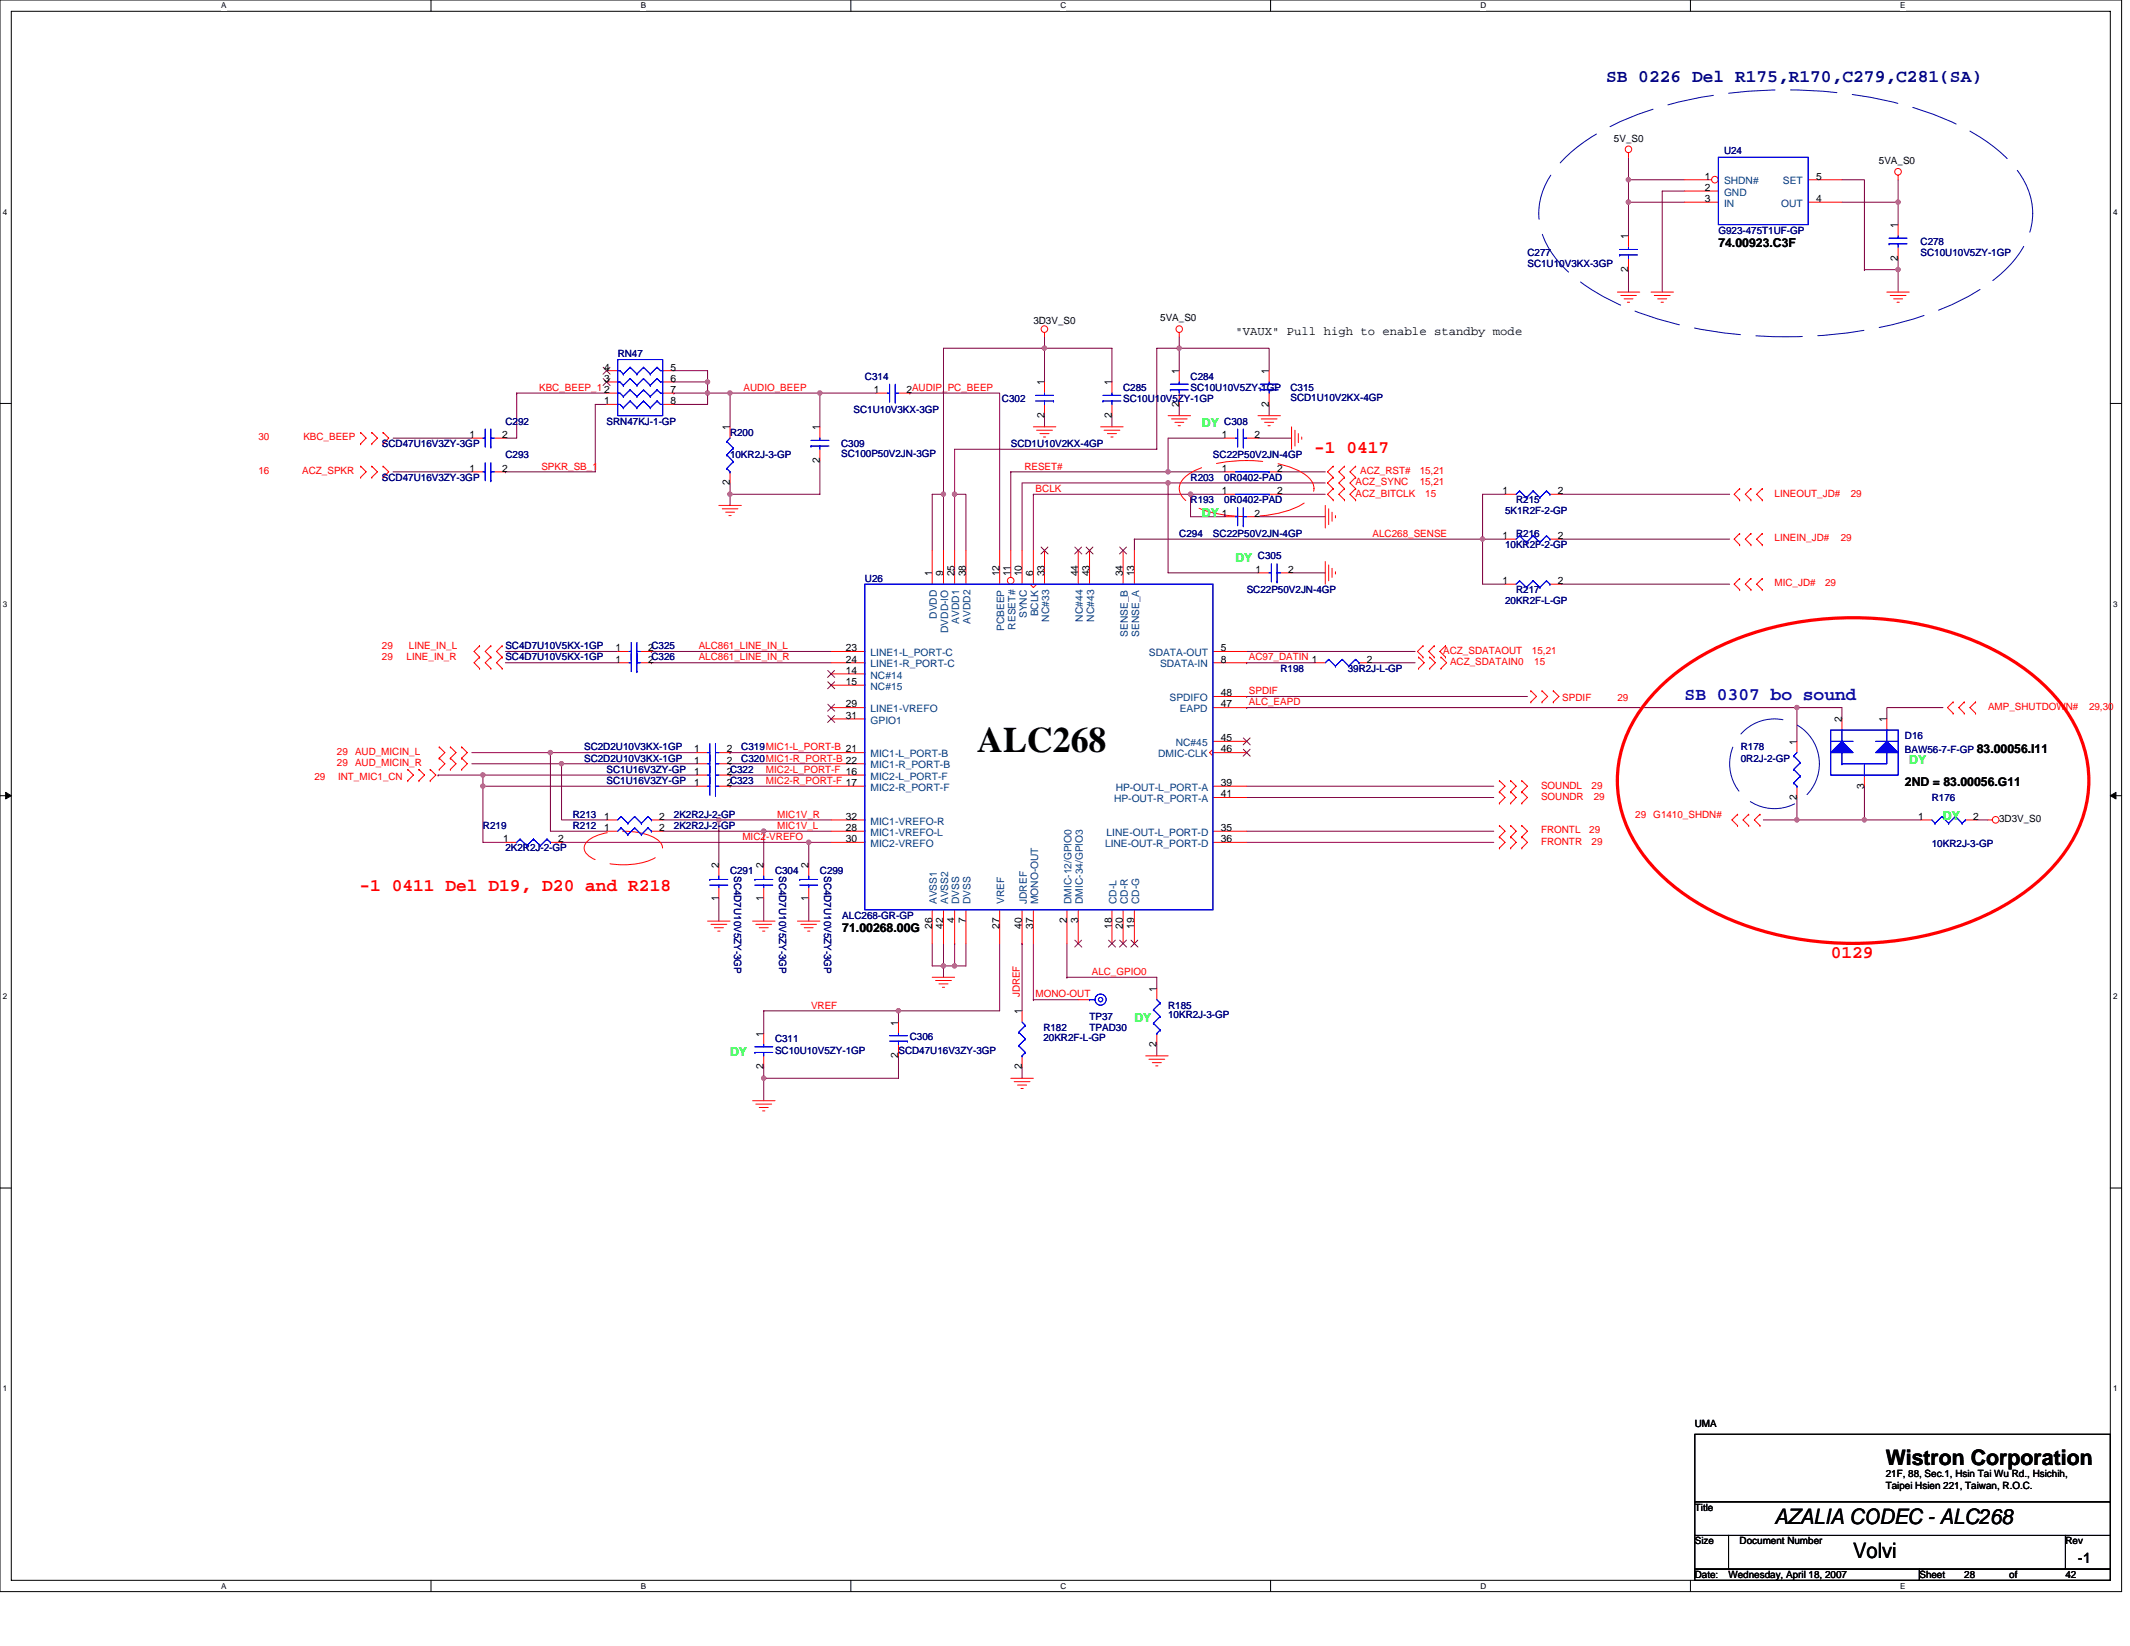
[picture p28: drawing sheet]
<svg xmlns="http://www.w3.org/2000/svg" width="279mm" height="216mm" viewBox="0 0 279 216" stroke-linecap="round" stroke-linejoin="round" font-family="sans-serif">
<defs><g id="words">
<text font-size="4.7" x="128.2" y="98.6">ALC268</text>
<g font-size="2.8">
<text x="247.4" y="192.2">Wistron Corporation</text>
<text x="232.8" y="199.9">AZALIA CODEC - ALC268</text>
<text x="243.1" y="204.3">Volvi</text>
</g>
<text font-size="2.3" fill="#000080" x="210.7" y="10.8">SB 0226 Del R175,R170,C279,C281(SA)</text>
<g font-size="2.3" fill="#f00">
<text x="172.4" y="59.4">-1 0417</text>
<text x="47.2" y="116.9">-1 0411 Del D19, D20 and R218</text>
<text x="240.1" y="125.7">0129</text>
</g>
<text font-size="2.3" fill="#0000a0" x="221" y="91.8">SB 0307 bo sound</text>
<text font-size="1.9" x="272.5" y="205">-1</text>
<g font-size="1.6">
<text x="225.4" y="32.4">74.00923.C3F</text>
<text x="162.1" y="44">&quot;VAUX&quot; Pull high to enable standby mode</text>
<text x="259.3" y="98.7">83.00056.I11</text>
<text x="249.9" y="103.1">2ND = 83.00056.G11</text>
<text x="110.5" y="122.3">71.00268.00G</text>
</g>
<g font-size="1.6" fill="#00ff40">
<text x="157.6" y="56">DY</text>
<text x="157.6" y="67.8">DY</text>
<text x="162.1" y="73.7">DY</text>
<text x="148.8" y="134.1">DY</text>
</g>
<g font-size="1.6" fill="#0f0">
<text x="250.4" y="100.2">DY</text>
<text x="254.9" y="107.6">DY</text>
<text x="95.8" y="138.5">DY</text>
</g>
<g font-size="1.3">
<text x="211.7" y="18.6">5V_S0</text>
<text x="223.6" y="23.6">1</text>
<text x="238.2" y="23.6">5</text>
<text x="246.5" y="21.5">5VA_S0</text>
<text x="223.6" y="25">2</text>
<text x="223.6" y="26.5">3</text>
<text x="238.2" y="26.5">4</text>
<text x="249" y="29.9" transform="rotate(-90 249 29.9)">1</text>
<text x="213.6" y="35.7" transform="rotate(-90 213.6 35.7)">2</text>
<text x="213.6" y="31.4" transform="rotate(-90 213.6 31.4)">1</text>
<text x="249" y="34.2" transform="rotate(-90 249 34.2)">2</text>
<text x="135.6" y="42.4">3D3V_S0</text>
<text x="152.2" y="42.1">5VA_S0</text>
<text x="79.2" y="53">1</text>
<text x="79.2" y="51.5">2</text>
<text x="79.2" y="50.1">3</text>
<text x="79.2" y="48.6">4</text>
<text x="88" y="48.6">5</text>
<text x="88" y="50.1">6</text>
<text x="88" y="51.5">7</text>
<text x="88" y="53">8</text>
<text x="114.6" y="51.5">1</text>
<text x="118.9" y="51.5">2AUDIP_PC_BEEP</text>
<text x="137" y="50.5" transform="rotate(-90 137 50.5)">1</text>
<text x="145.8" y="50.5" transform="rotate(-90 145.8 50.5)">1</text>
<text x="154.7" y="53.3" transform="rotate(-90 154.7 53.3)">2</text>
<text x="154.7" y="49.1" transform="rotate(-90 154.7 49.1)">1</text>
<text x="166.5" y="53.3" transform="rotate(-90 166.5 53.3)">2</text>
<text x="166.5" y="49.1" transform="rotate(-90 166.5 49.1)">1</text>
<text x="61.6" y="57.4">1</text>
<text x="65.9" y="57.4">2</text>
<text x="95.7" y="56.4" transform="rotate(-90 95.7 56.4)">1</text>
<text x="107.5" y="56.4" transform="rotate(-90 107.5 56.4)">1</text>
<text x="137" y="54.8" transform="rotate(-90 137 54.8)">2</text>
<text x="145.8" y="54.8" transform="rotate(-90 145.8 54.8)">2</text>
<text x="160.3" y="57.4">1</text>
<text x="164.6" y="57.4">2</text>
<text x="61.6" y="61.9">1</text>
<text x="65.9" y="61.9">2</text>
<text x="95.7" y="63.7" transform="rotate(-90 95.7 63.7)">2</text>
<text x="107.5" y="60.7" transform="rotate(-90 107.5 60.7)">2</text>
<text x="160.3" y="64.8">1</text>
<text x="160.3" y="61.9">1</text>
<text x="167.5" y="64.8">2</text>
<text x="167.5" y="61.9">2</text>
<text x="197.1" y="64.8">1</text>
<text x="204.3" y="64.8">2</text>
<text x="160.3" y="67.8">1</text>
<text x="164.6" y="67.8">2</text>
<text x="197.1" y="70.7">1</text>
<text x="204.3" y="70.7">2</text>
<text x="122.3" y="75.6" transform="rotate(-90 122.3 75.6)">1</text>
<text x="123.7" y="75.6" transform="rotate(-90 123.7 75.6)">9</text>
<text x="125.2" y="75.6" transform="rotate(-90 125.2 75.6)">25</text>
<text x="126.7" y="75.6" transform="rotate(-90 126.7 75.6)">38</text>
<text x="131.1" y="75.6" transform="rotate(-90 131.1 75.6)">12</text>
<text x="132.6" y="75.6" transform="rotate(-90 132.6 75.6)">11</text>
<text x="134" y="75.6" transform="rotate(-90 134 75.6)">10</text>
<text x="135.5" y="75.6" transform="rotate(-90 135.5 75.6)">6</text>
<text x="137" y="75.6" transform="rotate(-90 137 75.6)">33</text>
<text x="141.4" y="75.6" transform="rotate(-90 141.4 75.6)">44</text>
<text x="142.9" y="75.6" transform="rotate(-90 142.9 75.6)">43</text>
<text x="147.3" y="75.6" transform="rotate(-90 147.3 75.6)">34</text>
<text x="148.8" y="75.6" transform="rotate(-90 148.8 75.6)">13</text>
<text x="164.7" y="75.1">1</text>
<text x="169" y="75.1">2</text>
<text x="197.1" y="76.6">1</text>
<text x="204.3" y="76.6">2</text>
<text x="80.7" y="86.9">1</text>
<text x="80.7" y="85.4">1</text>
<text x="85" y="86.9">2C326</text>
<text x="85" y="85.4">2C325</text>
<text x="110.9" y="88.4">14</text>
<text x="110.9" y="89.9">15</text>
<text x="110.9" y="85.4">23</text>
<text x="110.9" y="86.9">24</text>
<text x="160.1" y="85.4">5</text>
<text x="160.1" y="86.9">8</text>
<text x="179.3" y="86.9">2</text>
<text x="110.9" y="92.8">29</text>
<text x="110.9" y="94.3">31</text>
<text x="160.1" y="92.8">47</text>
<text x="160.1" y="91.3">48</text>
<text x="241.6" y="94.7" transform="rotate(-90 241.6 94.7)">2</text>
<text x="247.5" y="94.7" transform="rotate(-90 247.5 94.7)">1</text>
<text x="91" y="100.2">1</text>
<text x="91" y="101.6">1</text>
<text x="91" y="98.7">1</text>
<text x="95.3" y="100.2">2</text>
<text x="95.3" y="101.6">2C322</text>
<text x="95.3" y="98.7">2</text>
<text x="160.1" y="98.7">46</text>
<text x="160.1" y="97.2">45</text>
<text x="235.7" y="97.7" transform="rotate(-90 235.7 97.7)">1</text>
<text x="79.2" y="107.5">1</text>
<text x="86.5" y="107.5">2</text>
<text x="91" y="103.1">1</text>
<text x="95.3" y="103.1">2C323</text>
<text x="110.9" y="107.5">32</text>
<text x="160.1" y="104.6">41</text>
<text x="160.1" y="103.1">39</text>
<text x="235.7" y="104.9" transform="rotate(-90 235.7 104.9)">2</text>
<text x="244.5" y="103.4" transform="rotate(-90 244.5 103.4)">3</text>
<text x="251.6" y="107.5">1</text>
<text x="258.8" y="107.5">2</text>
<text x="262.2" y="107.8">3D3V_S0</text>
<text x="66" y="110.5">1</text>
<text x="73.2" y="110.5">2</text>
<text x="79.2" y="109">1</text>
<text x="86.5" y="109">2</text>
<text x="94.3" y="113.9" transform="rotate(-90 94.3 113.9)">2</text>
<text x="100.2" y="113.9" transform="rotate(-90 100.2 113.9)">2</text>
<text x="106.1" y="113.9" transform="rotate(-90 106.1 113.9)">2</text>
<text x="110.9" y="109">28</text>
<text x="110.9" y="110.5">30</text>
<text x="160.1" y="110.5">36</text>
<text x="160.1" y="109">35</text>
<text x="94.3" y="118.2" transform="rotate(-90 94.3 118.2)">1</text>
<text x="100.2" y="118.2" transform="rotate(-90 100.2 118.2)">1</text>
<text x="106.1" y="118.2" transform="rotate(-90 106.1 118.2)">1</text>
<text x="122.3" y="121.9" transform="rotate(-90 122.3 121.9)">26</text>
<text x="123.7" y="121.9" transform="rotate(-90 123.7 121.9)">42</text>
<text x="125.2" y="121.1" transform="rotate(-90 125.2 121.1)">4</text>
<text x="126.7" y="121.1" transform="rotate(-90 126.7 121.1)">7</text>
<text x="131.1" y="121.9" transform="rotate(-90 131.1 121.9)">27</text>
<text x="134" y="121.9" transform="rotate(-90 134 121.9)">40</text>
<text x="135.5" y="121.9" transform="rotate(-90 135.5 121.9)">37</text>
<text x="139.9" y="121.1" transform="rotate(-90 139.9 121.1)">2</text>
<text x="141.4" y="121.1" transform="rotate(-90 141.4 121.1)">3</text>
<text x="145.8" y="121.9" transform="rotate(-90 145.8 121.9)">18</text>
<text x="147.3" y="121.9" transform="rotate(-90 147.3 121.9)">20</text>
<text x="148.8" y="121.9" transform="rotate(-90 148.8 121.9)">19</text>
<text x="151.7" y="130.1" transform="rotate(-90 151.7 130.1)">1</text>
<text x="100.2" y="136" transform="rotate(-90 100.2 136)">1</text>
<text x="117.8" y="134.5" transform="rotate(-90 117.8 134.5)">1</text>
<text x="134" y="133" transform="rotate(-90 134 133)">1</text>
<text x="151.7" y="137.3" transform="rotate(-90 151.7 137.3)">2</text>
<text x="100.2" y="140.3" transform="rotate(-90 100.2 140.3)">2</text>
<text x="117.8" y="138.8" transform="rotate(-90 117.8 138.8)">2</text>
<text x="134" y="140.3" transform="rotate(-90 134 140.3)">2</text>
<text x="222.3" y="187.1">UMA</text>
<text x="247.4" y="193.7">21F, 88, Sec.1, Hsin Tai Wu Rd., Hsichih,</text>
<text x="247.4" y="195.2">Taipei Hsien 221, Taiwan, R.O.C.</text>
<text x="222.3" y="198.2">Title</text>
<text x="222.3" y="202.6">Size</text>
<text x="228.2" y="202.6">Document Number</text>
<text x="270.9" y="202.6">Rev</text>
<text x="222.3" y="207">Date:</text>
<text x="226.7" y="207">Wednesday, April 18, 2007</text>
<text x="251.8" y="207">Sheet</text>
<text x="257.7" y="207">28</text>
<text x="263.6" y="207">of</text>
<text x="270.9" y="207">42</text>
</g>
<g font-size="1.3" fill="#000080">
<text x="226.1" y="20.2">U24</text>
<text x="200.4" y="33.6">C277</text>
<text x="200.4" y="35.1">SC1U10V3KX-3GP</text>
<text x="225.4" y="30.6">G923-475T1UF-GP</text>
<text x="251.9" y="32.1">C278</text>
<text x="251.9" y="33.6">SC10U10V5ZY-1GP</text>
<text x="81" y="46.9">RN47</text>
<text x="113.5" y="49.8">C314</text>
<text x="131.4" y="52.7">C302</text>
<text x="147.3" y="51.3">C285</text>
<text x="147.3" y="52.7">SC10U10V5ZY-1GP</text>
<text x="156.2" y="49.8">C284</text>
<text x="156.2" y="51.3">SC10U10V5ZY-1GP</text>
<text x="169.3" y="51.3">C315</text>
<text x="169.3" y="52.6">SCD1U10V2KX-4GP</text>
<text x="50.1" y="58.7">SCD47U16V3ZY-3GP</text>
<text x="66.3" y="55.7">C292</text>
<text x="79.6" y="55.7">SRN47KJ-1-GP</text>
<text x="95.8" y="57.2">R200</text>
<text x="110.3" y="58.7">C309</text>
<text x="110.3" y="60">SC100P50V2JN-3GP</text>
<text x="112" y="54.2">SC1U10V3KX-3GP</text>
<text x="132.6" y="58.7">SCD1U10V2KX-4GP</text>
<text x="160.6" y="55.7">C308</text>
<text x="50.1" y="63.1">SCD47U16V3ZY-3GP</text>
<text x="66.3" y="60.1">C293</text>
<text x="95.8" y="60.1">10KR2J-3-GP</text>
<text x="156.2" y="63.1">R203</text>
<text x="159.1" y="60.1">SC22P50V2JN-4GP</text>
<text x="160.6" y="63.1">0R0402-PAD</text>
<text x="154.7" y="70.4">C294</text>
<text x="156.2" y="66">R193</text>
<text x="159.1" y="70.4">SC22P50V2JN-4GP</text>
<text x="160.6" y="66">0R0402-PAD</text>
<text x="197.4" y="67.5">5K1R2F-2-GP</text>
<text x="197.4" y="71.9">10KR2F-2-GP</text>
<text x="198.9" y="66">R215</text>
<text x="198.9" y="70.4">R216</text>
<text x="113.5" y="76.3">U26</text>
<text x="163.5" y="77.8">SC22P50V2JN-4GP</text>
<text x="165" y="73.4">C305</text>
<text x="198.9" y="77.8">R217</text>
<text x="197.4" y="79.3">20KR2F-L-GP</text>
<text x="66.3" y="86.6">SC4D7U10V5KX-1GP</text>
<text x="66.3" y="85.2">SC4D7U10V5KX-1GP</text>
<text x="168" y="88.1">R198</text>
<text x="176.8" y="88.1">39R2J-L-GP</text>
<text x="76.6" y="99.9">SC2D2U10V3KX-1GP</text>
<text x="76.6" y="98.4">SC2D2U10V3KX-1GP</text>
<text x="79.6" y="101.4">SC1U16V3ZY-GP</text>
<text x="97.2" y="99.9">C320MIC1-R_PORT-B 22</text>
<text x="97.2" y="98.4">C319MIC1-L_PORT-B 21</text>
<text x="228.3" y="98.4">R178</text>
<text x="228.3" y="99.9">0R2J-2-GP</text>
<text x="249.9" y="96.9">D16</text>
<text x="249.9" y="98.7">BAW56-7-F-GP</text>
<text x="75.1" y="107.3">R213</text>
<text x="79.6" y="102.8">SC1U16V3ZY-GP</text>
<text x="88.4" y="107.3">2K2R2J-2-GP</text>
<text x="253.4" y="105.1">R176</text>
<text x="63.4" y="108.7">R219</text>
<text x="66.3" y="111.7">2K2R2J-2-GP</text>
<text x="75.1" y="108.7">R212</text>
<text x="88.4" y="108.7">2K2R2J-2-GP</text>
<text x="253.4" y="111.1">10KR2J-3-GP</text>
<text x="95.8" y="114.6">C291</text>
<text x="96.3" y="114.9" transform="rotate(90 96.3 114.9)">SC4D7U10V5ZY-3GP</text>
<text x="101.7" y="114.6">C304</text>
<text x="102.2" y="114.9" transform="rotate(90 102.2 114.9)">SC4D7U10V5ZY-3GP</text>
<text x="107.5" y="114.6">C299</text>
<text x="108.1" y="114.9" transform="rotate(90 108.1 114.9)">SC4D7U10V5ZY-3GP</text>
<text x="110.5" y="120.5">ALC268-GR-GP</text>
<text x="101.7" y="136.7">C311</text>
<text x="119.3" y="136.4">C306</text>
<text x="136.9" y="135.3">R182</text>
<text x="136.9" y="136.6">20KR2F-L-GP</text>
<text x="142.9" y="133.8">TP37</text>
<text x="142.9" y="135.3">TPAD30</text>
<text x="153.2" y="132.3">R185</text>
<text x="153.2" y="133.5">10KR2J-3-GP</text>
<text x="101.7" y="138.2">SC10U10V5ZY-1GP</text>
<text x="117.9" y="138.2">SCD47U16V3ZY-3GP</text>
</g>
<g font-size="1.3" fill="#004080">
<text x="226.1" y="24.2">SHDN#</text>
<text x="226.1" y="25.7">GND</text>
<text x="226.1" y="27.1">IN</text>
<text x="233.7" y="27.1">OUT</text>
<text x="233.9" y="24.2">SET</text>
<text x="122.9" y="81.2" transform="rotate(-90 122.9 81.2)">DVDD</text>
<text x="124.4" y="83" transform="rotate(-90 124.4 83)">DVDD-IO</text>
<text x="125.8" y="81.8" transform="rotate(-90 125.8 81.8)">AVDD1</text>
<text x="127.3" y="81.8" transform="rotate(-90 127.3 81.8)">AVDD2</text>
<text x="131.7" y="82.8" transform="rotate(-90 131.7 82.8)">PCBEEP</text>
<text x="133.2" y="82.6" transform="rotate(-90 133.2 82.6)">RESET#</text>
<text x="134.7" y="81.1" transform="rotate(-90 134.7 81.1)">SYNC</text>
<text x="136.2" y="80.9" transform="rotate(-90 136.2 80.9)">BCLK</text>
<text x="137.6" y="81.5" transform="rotate(-90 137.6 81.5)">NC#33</text>
<text x="142" y="81.5" transform="rotate(-90 142 81.5)">NC#44</text>
<text x="143.5" y="81.5" transform="rotate(-90 143.5 81.5)">NC#43</text>
<text x="147.9" y="83.5" transform="rotate(-90 147.9 83.5)">SENSE_B</text>
<text x="149.4" y="83.5" transform="rotate(-90 149.4 83.5)">SENSE_A</text>
<text x="114.2" y="89">NC#14</text>
<text x="114.2" y="86.1">LINE1-L_PORT-C</text>
<text x="114.2" y="87.5">LINE1-R_PORT-C</text>
<text x="150.7" y="86.1">SDATA-OUT</text>
<text x="152.2" y="87.5">SDATA-IN</text>
<text x="114.2" y="90.5">NC#15</text>
<text x="114.2" y="93.4">LINE1-VREFO</text>
<text x="114.2" y="94.9">GPIO1</text>
<text x="153.4" y="92">SPDIFO</text>
<text x="154.7" y="93.4">EAPD</text>
<text x="114.2" y="99.3">MIC1-L_PORT-B</text>
<text x="114.2" y="100.8">MIC1-R_PORT-B</text>
<text x="151.9" y="99.3">DMIC-CLK</text>
<text x="154.2" y="97.9">NC#45</text>
<text x="114.2" y="102.3">MIC2-L_PORT-F</text>
<text x="114.2" y="103.7">MIC2-R_PORT-F</text>
<text x="146.1" y="105.2">HP-OUT-R_PORT-A</text>
<text x="146.3" y="103.7">HP-OUT-L_PORT-A</text>
<text x="114.2" y="109.6">MIC1-VREFO-L</text>
<text x="114.2" y="111.1">MIC2-VREFO</text>
<text x="114.2" y="108.2">MIC1-VREFO-R</text>
<text x="144.9" y="111.1">LINE-OUT-R_PORT-D</text>
<text x="145.2" y="109.6">LINE-OUT-L_PORT-D</text>
<text x="122.9" y="118.6" transform="rotate(-90 122.9 118.6)">AVSS1</text>
<text x="124.4" y="118.6" transform="rotate(-90 124.4 118.6)">AVSS2</text>
<text x="125.8" y="118.6" transform="rotate(-90 125.8 118.6)">DVSS</text>
<text x="127.3" y="118.6" transform="rotate(-90 127.3 118.6)">DVSS</text>
<text x="131.7" y="118.6" transform="rotate(-90 131.7 118.6)">VREF</text>
<text x="134.7" y="118.6" transform="rotate(-90 134.7 118.6)">JDREF</text>
<text x="136.2" y="118.6" transform="rotate(-90 136.2 118.6)">MONO-OUT</text>
<text x="140.6" y="118.6" transform="rotate(-90 140.6 118.6)">DMIC-12/GPIO0</text>
<text x="142" y="118.6" transform="rotate(-90 142 118.6)">DMIC-34/GPIO3</text>
<text x="146.5" y="118.6" transform="rotate(-90 146.5 118.6)">CD-L</text>
<text x="147.9" y="118.6" transform="rotate(-90 147.9 118.6)">CD-R</text>
<text x="149.4" y="118.6" transform="rotate(-90 149.4 118.6)">CD-G</text>
</g>
<g font-size="1.3" fill="#f00">
<text x="70.7" y="51.3">KBC_BEEP_1</text>
<text x="97.5" y="51.3">AUDIO_BEEP</text>
<text x="33.9" y="57.8">30</text>
<text x="39.8" y="57.8">KBC_BEEP</text>
<text x="33.9" y="62.2">16</text>
<text x="39.6" y="62.2">ACZ_SPKR</text>
<text x="71" y="61.6">SPKR_SB_1</text>
<text x="134.4" y="61.6">RESET#</text>
<text x="135.8" y="64.5">BCLK</text>
<text x="177.8" y="63.6">ACZ_SYNC</text>
<text x="177.8" y="65.1">ACZ_BITCLK</text>
<text x="178.4" y="62.2">ACZ_RST#</text>
<text x="186.2" y="63.6">15,21</text>
<text x="186.2" y="62.2">15,21</text>
<text x="187" y="65.1">15</text>
<text x="232.8" y="65.1">LINEOUT_JD#</text>
<text x="242.8" y="65.1">29</text>
<text x="180" y="70.4">ALC268_SENSE</text>
<text x="232.8" y="71">LINEIN_JD#</text>
<text x="241.5" y="71">29</text>
<text x="232.8" y="76.9">MIC_JD#</text>
<text x="239.4" y="76.9">29</text>
<text x="50.1" y="85.2">29</text>
<text x="50.1" y="86.6">29</text>
<text x="53.3" y="86.6">LINE_IN_R</text>
<text x="53.6" y="85.2">LINE_IN_L</text>
<text x="91.7" y="86.6">ALC861_LINE_IN_R</text>
<text x="91.7" y="85.2">ALC861_LINE_IN_L</text>
<text x="163.8" y="86.6">AC97_DATIN 1</text>
<text x="189.3" y="85.7">ACZ_SDATAOUT</text>
<text x="190.2" y="87.2">ACZ_SDATAIN0</text>
<text x="201" y="85.7">15,21</text>
<text x="201.3" y="87.2">15</text>
<text x="163.8" y="91.1">SPDIF</text>
<text x="163.8" y="92.5">ALC_EAPD</text>
<text x="204.9" y="91.9">SPDIF</text>
<text x="212.2" y="91.9">29</text>
<text x="260.8" y="93.1">AMP_SHUTDOWN#</text>
<text x="274" y="93.1">29,30</text>
<text x="44.2" y="99">29</text>
<text x="44.2" y="100.5">29</text>
<text x="46.6" y="99">AUD_MICIN_L</text>
<text x="46.6" y="100.5">AUD_MICIN_R</text>
<text x="100.5" y="101.4">MIC2-L_PORT-F 16</text>
<text x="41.3" y="102.3">29</text>
<text x="44.3" y="102.3">INT_MIC1_CN</text>
<text x="100.5" y="102.8">MIC2-R_PORT-F 17</text>
<text x="102" y="107.3">MIC1V_R</text>
<text x="202.1" y="104.9">SOUNDR</text>
<text x="202.1" y="103.4">SOUNDL</text>
<text x="208.8" y="103.4">29</text>
<text x="209.1" y="104.9">29</text>
<text x="214.5" y="107.3">29</text>
<text x="216.9" y="107.3">G1410_SHDN#</text>
<text x="97.4" y="110.2">MIC2-VREFO</text>
<text x="102" y="108.7">MIC1V_L</text>
<text x="202.1" y="109.3">FRONTL</text>
<text x="202.1" y="110.8">FRONTR</text>
<text x="208.5" y="109.3">29</text>
<text x="208.8" y="110.8">29</text>
<text x="133.8" y="130.8" transform="rotate(-90 133.8 130.8)">JDREF</text>
<text x="135.8" y="130.8">MONO-OUT</text>
<text x="143.2" y="127.9">ALC_GPIO0</text>
<text x="106.4" y="132.3">VREF</text>
</g>
<g font-size="1.1">
<text x="29" y="1.1">A</text>
<text x="84.1" y="1.1">B</text>
<text x="139.1" y="1.1">C</text>
<text x="194.2" y="1.1">D</text>
<text x="249.3" y="1.1">E</text>
<text x=".4" y="28.2">4</text>
<text x="277.2" y="28.2">4</text>
<text x=".4" y="79.6">3</text>
<text x="277.2" y="79.6">3</text>
<text x=".4" y="131">2</text>
<text x="277.2" y="131">2</text>
<text x=".4" y="182.5">1</text>
<text x="277.2" y="182.5">1</text>
<text x="29" y="208.4">A</text>
<text x="84.1" y="208.4">B</text>
<text x="139.1" y="208.4">C</text>
<text x="194.2" y="208.4">D</text>
<text x="249.3" y="208.4">E</text>
</g>
</g></defs>
<path d="M0 0h278.3v208.8h-278.3zM1.5 1.5h275.3v205.8h-275.3z" fill="none" stroke="#000" stroke-width=".13"/>
<g fill="#fff">
<path d="M29 .1h.7v1.2h-.7z"/>
<path d="M29 207.4h.7v1.2h-.7z"/>
</g>
<path d="M56.5 0v1.5M56.5 207.3v1.5" fill="none" stroke="#000" stroke-width=".13"/>
<g fill="#fff">
<path d="M84.1 .1h.7v1.2h-.7z"/>
<path d="M84.1 207.4h.7v1.2h-.7z"/>
</g>
<path d="M111.6 0v1.5M111.6 207.3v1.5" fill="none" stroke="#000" stroke-width=".13"/>
<g fill="#fff">
<path d="M139.1 .1h.8v1.2h-.8z"/>
<path d="M139.1 207.4h.8v1.2h-.8z"/>
</g>
<path d="M166.7 0v1.5M166.7 207.3v1.5" fill="none" stroke="#000" stroke-width=".13"/>
<g fill="#fff">
<path d="M194.2 .1h.7v1.2h-.7z"/>
<path d="M194.2 207.4h.7v1.2h-.7z"/>
</g>
<path d="M221.7 0v1.5M221.7 207.3v1.5" fill="none" stroke="#000" stroke-width=".13"/>
<g fill="#fff">
<path d="M249.3 .1h.7v1.2h-.7z"/>
<path d="M249.3 207.4h.7v1.2h-.7z"/>
<path d="M.4 27.2h.6v1.2h-.6z"/>
<path d="M277.2 27.2h.6v1.2h-.6z"/>
<path d="M.4 78.6h.6v1.2h-.6z"/>
<path d="M277.2 78.6h.6v1.2h-.6z"/>
</g>
<path d="M0 52.9h1.5M276.8 52.9h1.5" fill="none" stroke="#000" stroke-width=".13"/>
<g fill="#fff">
<path d="M.4 130.1h.6v1.2h-.6z"/>
<path d="M277.2 130.1h.6v1.2h-.6z"/>
</g>
<path d="M0 104.4h1.5M276.8 104.4h1.5" fill="none" stroke="#000" stroke-width=".13"/>
<path d="M.7 103.9l.8 .5-.8 .4zM276.8 104.4l.8-.5v.9z" fill="#000" stroke="#000" stroke-width=".13"/>
<g fill="#fff">
<path d="M.4 181.5h.6v1.2h-.6z"/>
<path d="M277.2 181.5h.6v1.2h-.6z"/>
</g>
<path d="M0 155.8h1.5M276.8 155.8h1.5M222.3 188.1h54.5v8.9h-54.5zM222.3 197h54.5v4.4h-54.5zM222.3 201.4h4.4v4.4h-4.4zM222.3 205.8h29.5v1.5h-29.5zM226.7 201.4h44.2v4.4h-44.2zM251.8 205.8h25v1.5h-25zM270.9 201.4h5.9v4.4h-5.9z" fill="none" stroke="#000" stroke-width=".13"/>
<g fill="none" stroke="#800040" stroke-width=".13">
<path d="M213.6 20.6v3M213.6 26.5v4.4M213.6 26.5h.1M213.6 23.6h7.4M213.6 35.4v2.9M213.6 23.6h.1M213.6 26.5h7.4M213.6 23.6v2.9M221 25.1h-3v13.2M241.6 26.5h7.4M241.6 23.6h3v11.8M244.6 35.4h.1"/>
<path d="M244.6 35.4h4.4M249 26.5h.1M249 33.9v1.5M249 35.4v2.9M249 23.6v2.9M249 26.5v3M51.6 57.5h10.3M67.8 51.6v5.9h-1.5M67.8 51.6h.1M67.8 51.6h11.8M79.6 53h-1.5v8.9h-11.8M88.4 51.6h.1"/>
<path d="M88.4 48.6h4.4v1.5M88.4 50.1h4.4M88.4 51.6h4.4M92.8 50.1h.1M92.8 51.6v1.4h-4.4M92.8 51.6h3M92.8 50.1v1.5M95.8 51.6h.1M95.8 51.6v4.4M95.8 51.6h19.1M107.5 51.6h.1M107.5 51.6v4.4"/>
<path d="M119.3 51.6h11.8v20.6M119.3 51.6h.1M137 45.7h8.9v4.4M137 44.2v5.9M137 45.7h.1M137 45.7h-13.2v19.1M137 54.5v1.5M145.9 54.5v1.5M154.7 45.7v2.9M154.7 53v1.5M154.7 45.7h11.8v2.9M154.7 45.7h.1"/>
<path d="M154.7 45.7h-3v13.2h-26.5v5.9M154.7 44.2v1.5M160.6 57.5h-7.4v4.4M165 57.5h4.4M166.5 53v1.5M51.6 61.9h10.3M66.3 61.9h.1M95.8 64.8v1.5M95.8 64.8h.1M95.8 63.4v1.4M107.5 60.4v4.4h-11.7M123.8 64.8h.1"/>
<path d="M123.8 64.8h-1.5v7.4M123.8 64.8v7.4M125.2 64.8h.1M125.2 64.8h1.5v7.4M125.2 64.8v7.4M132.6 61.9v10.3M132.6 61.9h.1M132.6 61.9h20.6M135.6 64.8h.1M135.6 64.8h20.6M135.6 64.8v7.4M148.8 70.7h.1"/>
<path d="M148.8 70.7v1.5M148.8 70.7h45.7M153.2 63.4h-19.1v8.8M153.2 63.4h.1M153.2 63.4v11.7h11.8M153.2 61.9h7.4M153.2 63.4h20.6M156.2 64.8h.1M156.2 64.8v3h4.4M156.2 64.8h4.4M165 67.8h8.8M168 61.9h5.8"/>
<path d="M168 64.8h5.8M169.4 75.1h4.4M194.5 70.7h.1M194.5 70.7h2.9M194.5 70.7v5.9h2.9M197.4 64.8h-2.9v5.9M204.8 70.7h22.1M204.8 64.8h22.1M204.8 76.6h22.1M61.9 98.7h10.3M66.3 85.4h14.7M66.3 86.9h14.7"/>
<path d="M72.2 98.7v10.3h7.4M72.2 98.7h.1M72.2 98.7h19.2M85.4 86.9h.1M85.4 85.4h.1M85.4 86.9h23.6M85.4 85.4h23.6M95.8 98.7h.1M95.8 98.7h13.2M163.5 85.4h22.1M163.5 86.9h.1M163.5 91.4h.1"/>
<path d="M163.5 92.8h.1M163.5 92.8h78.1v1.5M163.5 86.9h8.9M163.5 91.4h36.9M179.7 86.9h5.9M235.7 92.8h.1M235.7 92.8v4.4M254.9 92.8h-7.4v1.5M57.5 101.7h5.9v1.4M57.5 101.7h.1M61.9 100.2h11.8v7.3h5.9M63.4 103.1h28"/>
<path d="M63.4 103.1h.1M63.4 101.7h.1M63.4 103.1v7.4h2.9M63.4 101.7h28M73.7 100.2h.1M73.7 110.5h.1M73.7 100.2h17.7M73.7 110.5h32.4M86.9 107.5h7.4M86.9 109h13.3M94.3 117.9v2.9M94.3 107.5h.1"/>
<path d="M94.3 107.5h14.7M94.3 107.5v6M95.8 101.7h.1M95.8 103.1h.1M95.8 100.2h.1M95.8 101.7h13.2M95.8 103.1h13.2M95.8 100.2h13.2M100.2 117.9v2.9M100.2 109h.1M100.2 109v4.5M100.2 109h8.8"/>
<path d="M106.1 117.9v2.9M106.1 110.5v3M106.1 110.5h2.9M163.5 109h32.4M163.5 110.5h32.4M163.5 103.1h32.4M163.5 104.6h32.4M231.3 107.5h4.4M235.7 104.6v2.9M235.7 107.5h.1M235.7 107.5h8.9M244.6 107.5h7.3"/>
<path d="M244.6 103.1h.1M244.6 103.1v4.4M259.3 107.5h1.5M100.2 132.6v3M100.2 140v1.4M100.2 132.6h.1M117.9 132.6v1.5M117.9 132.6h.1M117.9 138.5v2.9h-17.7M122.3 123.8v2.9h2.9M123.8 123.8v4.4M123.8 123.8h.1"/>
<path d="M125.2 123.8v2.9h1.5v-2.9M125.2 123.8h.1M131.1 123.8v8.8h-30.9M134.1 140v1.4M134.1 123.8h.1M134.1 123.8v8.8M135.6 123.8v7.3M135.6 131.1h.1M135.6 131.1h5.8M140 128.2h.1M140 128.2h11.7v1.4M140 123.8v4.4"/>
<path d="M151.7 137v1.5M100.2 141.4h.1M100.2 141.4v3"/>
</g>
<g fill="#f0f" stroke="#f0f" stroke-width=".13">
<circle cx="213.6" cy="26.5" r=".29"/>
<circle cx="213.6" cy="23.6" r=".29"/>
<circle cx="154.7" cy="45.7" r=".29"/>
<circle cx="125.2" cy="64.8" r=".29"/>
<circle cx="123.8" cy="64.8" r=".29"/>
<circle cx="137" cy="45.7" r=".29"/>
<circle cx="153.2" cy="63.3" r=".29"/>
<circle cx="125.2" cy="126.7" r=".29"/>
<circle cx="123.8" cy="126.7" r=".29"/>
<circle cx="95.7" cy="51.5" r=".29"/>
<circle cx="107.5" cy="51.5" r=".29"/>
<circle cx="92.8" cy="51.5" r=".29"/>
<circle cx="92.8" cy="50.1" r=".29"/>
<circle cx="95.7" cy="64.8" r=".29"/>
<circle cx="117.8" cy="132.6" r=".29"/>
<circle cx="100.2" cy="141.4" r=".29"/>
<circle cx="194.5" cy="70.7" r=".29"/>
<circle cx="100.2" cy="109" r=".29"/>
<circle cx="72.2" cy="98.7" r=".29"/>
<circle cx="73.6" cy="100.2" r=".29"/>
<circle cx="94.3" cy="107.5" r=".29"/>
<circle cx="153.2" cy="61.9" r=".29"/>
<circle cx="106.1" cy="110.5" r=".29"/>
<circle cx="63.3" cy="103.1" r=".29"/>
<circle cx="63.3" cy="101.7" r=".29"/>
<circle cx="156.2" cy="64.8" r=".29"/>
<circle cx="235.7" cy="92.8" r=".29"/>
<circle cx="235.7" cy="107.5" r=".29"/>
<circle cx="244.5" cy="107.5" r=".29"/>
<circle cx="249" cy="26.5" r=".29"/>
<circle cx="249" cy="35.4" r=".29"/>
</g>
<g fill="none" stroke="#f00" stroke-width=".13">
<path d="M212.2 38.3h2.9M212.6 38.8h2.1M213 39.2h1.2M213.5 39.6h.3M213.6 20v.6M216.6 38.3h2.9M217 38.8h2.1M217.4 39.2h1.2M217.9 39.6h.3M247.5 38.3h2.9M247.9 38.8h2.1M248.4 39.2h1.2"/>
<path d="M248.8 39.6h.3M249 23v.6M47.3 58.2h.1M47.3 56.7h.1M47.3 56.7l.7 .8-.7 .7M48.8 56.7h.1M48.8 58.2h.1M48.8 56.7l.7 .8-.7 .7M50.2 58.2h.1M50.2 56.7h.1M50.2 56.7l.8 .8-.8 .7M114.9 51.6h1.5"/>
<path d="M117.9 51.6h1.4M135.6 56h2.9M136 56.4h2M136.4 56.9h1.2M136.9 57.3h.3M137 43.6v.6M144.4 56h2.9M144.8 56.4h2.1M145.3 56.9h1.2M145.7 57.3h.3M153.2 54.5h3M153.7 54.9h2"/>
<path d="M154.1 55.4h1.2M154.5 55.8h.3M154.7 43.6v.6M160.6 57.5h1.5M163.5 57.5h1.5M165 54.5h3M165.4 54.9h2.1M165.9 55.4h1.2M166.3 55.8h.3M169.4 56v2.9M169.9 56.4v2.1M170.3 56.9v1.2"/>
<path d="M170.8 57.3v.3M47.3 62.6h.1M47.3 61.2h.1M47.3 61.2l.7 .7-.7 .7M48.8 61.2h.1M48.8 62.6h.1M48.8 61.2l.7 .7-.7 .7M50.2 62.6h.1M50.2 61.2h.1M50.2 61.2l.8 .7-.8 .7M94.3 66.3h2.9M94.7 66.7h2.1"/>
<path d="M95.2 67.2h1.2M95.6 67.6h.3M160.6 64.8h1.5M166.5 64.8h1.5M173.8 73.7v2.9M173.8 66.3v3M174.3 74.1v2.1M174.3 66.7v2.1M174.7 74.5v1.2M174.7 67.2v1.2M174.9 62.6h.1M174.9 61.2h.1"/>
<path d="M174.9 64.1h.1M174.9 65.6h.1M174.9 64.1l-.8 .7 .8 .8M174.9 61.2l-.8 .7 .8 .7M174.9 62.6l-.8 .8 .8 .7M175.2 75v.3M175.2 67.6v.3M176.4 61.2h.1M176.4 62.6h.1M176.4 64.1h.1M176.4 65.6h.1M176.4 61.2l-.8 .7 .8 .7"/>
<path d="M176.4 62.6l-.8 .8 .8 .7M176.4 64.1l-.8 .7 .8 .8M177.8 62.6h.1M177.8 61.2h.1M177.8 64.1h.1M177.8 65.6h.1M177.8 61.2l-.7 .7 .7 .7M177.8 62.6l-.7 .8 .7 .7M177.8 64.1l-.7 .7 .7 .8M228.2 70h.1M228.2 71.5h.1M228.2 75.9h.1"/>
<path d="M228.2 77.3h.1M228.2 64.1h.1M228.2 65.6h.1M228.2 70l-.7 .7 .7 .8M228.2 75.9l-.7 .7 .7 .7M228.2 64.1l-.7 .7 .7 .8M229.7 71.5h.1M229.7 70h.1M229.7 77.3h.1M229.7 75.9h.1M229.7 65.6h.1M229.7 64.1h.1"/>
<path d="M229.7 70l-.8 .7 .8 .8M229.7 75.9l-.8 .7 .8 .7M229.7 64.1l-.8 .7 .8 .8M231.2 70h.1M231.2 71.5h.1M231.2 75.9h.1M231.2 77.3h.1M231.2 64.1h.1M231.2 65.6h.1M231.2 70l-.8 .7 .8 .8M231.2 75.9l-.8 .7 .8 .7M231.2 64.1l-.8 .7 .8 .8"/>
<path d="M57.6 99.4h.1M57.6 98h.1M57.6 98l.8 .7-.8 .7M57.6 99.4l.8 .8-.8 .7M59.1 98h.1M59.1 99.4h.1M59.1 98l.7 .7-.7 .7M59.1 99.4l.7 .8-.7 .7M60.6 99.4h.1M60.6 98h.1M60.6 98l.7 .7-.7 .7M60.6 99.4l.7 .8-.7 .7"/>
<path d="M62.9 86.2h.1M62.9 84.7h.1M62.9 87.7h.1M62.9 84.7l-.7 .7 .7 .8M62.9 86.2l-.7 .7 .7 .8M64.4 84.7h.1M64.4 86.2h.1M64.4 87.7h.1M64.4 84.7l-.8 .7 .8 .8M64.4 86.2l-.8 .7 .8 .8M65.9 86.2h.1M65.9 84.7h.1"/>
<path d="M65.9 87.7h.1M65.9 86.2l-.8 .7 .8 .8M65.9 84.7l-.8 .7 .8 .8M81 86.9h1.5M84 86.9h1.4M186.1 87.7h.1M186.1 86.2h.1M186.1 86.2l.7 .7-.7 .8M186.7 86.2h.1M186.7 84.7h.1M186.7 84.7l-.8 .7 .8 .8M187.5 86.2h.1"/>
<path d="M187.5 87.7h.1M187.5 86.2l.8 .7-.8 .8M188.1 84.7h.1M188.1 86.2h.1M188.1 84.7l-.7 .7 .7 .8M189 87.7h.1M189 86.2h.1M189 86.2l.8 .7-.8 .8M189.6 86.2h.1M189.6 84.7h.1M189.6 84.7l-.7 .7 .7 .8M200.8 92.1h.1"/>
<path d="M200.8 90.6h.1M200.8 90.6l.7 .8-.7 .7M202.3 90.6h.1M202.3 92.1h.1M202.3 90.6l.7 .8-.7 .7M203.8 92.1h.1M203.8 90.6h.1M203.8 90.6l.7 .8-.7 .7M256.2 92.1h.1M256.2 93.6h.1M256.2 92.1l-.7 .7 .7 .8M257.7 93.6h.1"/>
<path d="M257.7 92.1h.1M257.7 92.1l-.8 .7 .8 .8M259.1 92.1h.1M259.1 93.6h.1M259.1 92.1l-.7 .7 .7 .8M53.5 102.4h.1M53.5 100.9h.1M53.5 100.9l.7 .8-.7 .7M54.9 100.9h.1M54.9 102.4h.1M54.9 100.9l.8 .8-.8 .7M56.4 102.4h.1"/>
<path d="M56.4 100.9h.1M56.4 100.9l.8 .8-.8 .7M57.6 100.9h.1M59.1 100.9h.1M60.6 100.9h.1M196.7 105.3h.1M196.7 103.9h.1M196.7 102.4h.1M196.7 109.8h.1M196.7 108.3h.1M196.7 111.2h.1M196.7 103.9l.7 .7-.7 .7"/>
<path d="M196.7 102.4l.7 .7-.7 .8M196.7 108.3l.7 .7-.7 .8M196.7 109.8l.7 .7-.7 .7M198.2 103.9h.1M198.2 105.3h.1M198.2 102.4h.1M198.2 108.3h.1M198.2 109.8h.1M198.2 111.2h.1M198.2 103.9l.7 .7-.7 .7M198.2 102.4l.7 .7-.7 .8M198.2 108.3l.7 .7-.7 .8"/>
<path d="M198.2 109.8l.7 .7-.7 .7M199.6 105.3h.1M199.6 103.9h.1M199.6 102.4h.1M199.6 109.8h.1M199.6 108.3h.1M199.6 111.2h.1M199.6 103.9l.8 .7-.8 .7M199.6 102.4l.8 .7-.8 .8M199.6 108.3l.8 .7-.8 .8M199.6 109.8l.8 .7-.8 .7M227.9 108.3h.1"/>
<path d="M227.9 106.8h.1M227.9 106.8l-.7 .7 .7 .8M229.4 106.8h.1M229.4 108.3h.1M229.4 106.8l-.8 .7 .8 .8M230.9 108.3h.1M230.9 106.8h.1M230.9 106.8l-.8 .7 .8 .8M260.8 107.5h.5M92.8 120.8h3M93.3 121.2h2M93.7 121.7h1.2"/>
<path d="M94.1 122.1h.3M98.7 120.8h3M99.1 121.2h2.1M99.6 121.7h1.2M100 122.1h.3M104.6 120.8h2.9M105.1 121.2h2M105.5 121.7h1.2M105.9 122.1h.3M122.3 128.2h2.9M122.7 128.6h2.1M123.2 129.1h1.2"/>
<path d="M123.6 129.5h.3M150.3 138.5h2.9M150.7 138.9h2.1M151.2 139.4h1.1M151.6 139.8h.3M98.7 144.4h3M99.1 144.8h2.1M99.6 145.3h1.2M100 145.7h.3M132.6 141.4h3M133 141.9h2.1M133.5 142.3h1.2"/>
<path d="M133.9 142.8h.3"/>
<circle cx="213.6" cy="19.6" r=".43"/>
<circle cx="249" cy="22.5" r=".43"/>
<circle cx="137" cy="43.2" r=".43"/>
<circle cx="154.7" cy="43.2" r=".43"/>
<circle cx="261.8" cy="107.5" r=".43"/>
</g>
<path d="M217.6 90.3a33.6 33.6 0 0 1 18.4-8.7 41.9 41.9 0 0 1 26.4 4.1 23.2 23.2 0 0 1 10.2 10.2 15.5 15.5 0 0 1-1.7 15.9 27.4 27.4 0 0 1-12.2 9 42.9 42.9 0 0 1-33.1-.8 25.2 25.2 0 0 1-11.2-9.7 15.5 15.5 0 0 1 .9-17.3l1.1-1.4z" fill="none" stroke="#f00" stroke-width=".42"/>
<g fill="none" stroke="#0000a0" stroke-width=".13" stroke-dasharray="6.1 2">
<path d="M205.5 20.5a28.9 28.9 0 0 1 11.7-6.3 61.3 61.3 0 0 1 34.1 0 30.3 30.3 0 0 1 11.7 6.3 10.4 10.4 0 0 1 3.6 7.5 10.4 10.4 0 0 1-3.6 7.4 29 29 0 0 1-11.7 6.3 61.2 61.2 0 0 1-34.1 0 30.3 30.3 0 0 1-11.7-6.3 10.4 10.4 0 0 1-3.7-7.4 10.4 10.4 0 0 1 3.7-7.5z"/>
<circle cx="232.8" cy="100.2" r="5.9"/>
</g>
<path d="M155.5 62.5a10.5 10.5 0 0 1 5.5-1.9 18 18 0 0 1 9.2 1.1 3.8 3.8 0 0 1 2.1 1.8 1.9 1.9 0 0 1-.8 2.1 10.6 10.6 0 0 1-5.4 2 17.8 17.8 0 0 1-9.3-1.1 3.8 3.8 0 0 1-2-1.9 1.89 1.89 0 0 1 .7-2.1zM77 110.4a7.2 7.2 0 0 1 4.8-1.4 7.2 7.2 0 0 1 4.7 1.4 1.11 1.11 0 0 1 0 1.7 7.2 7.2 0 0 1-4.7 1.3 7.2 7.2 0 0 1-4.8-1.3 1.12 1.12 0 0 1 0-1.7z" fill="none" stroke="#f00" stroke-width=".13" stroke-dasharray="6.1 2"/>
<g fill="none" stroke="#00f" stroke-width=".13">
<path d="M116.4 51.6h.3M116.7 50.4v2.3M117.4 51.6h.5M117.4 52.7h.1M117.4 50.4v2.3M162.1 57.5h.2M162.3 56.3v2.3M163.1 57.5h.4M163.1 58.6h.1M163.1 56.3v2.3M162.1 64.8h4.4M166.5 64.8h.1"/>
<path d="M82.5 86.9h.3M82.8 85.7v2.4M83.5 86.9h.5M83.5 88.1h.1M83.5 85.7v2.4"/>
</g>
<circle cx="224.9" cy="23.6" r=".43" fill="#fff" stroke="#f00" stroke-width=".13"/>
<g fill="none" stroke="#f00" stroke-width=".13">
<path d="M221 23.6h3.5M221 25.1h4.4M221 26.5h4.4M237.2 23.6h4.4M237.2 26.5h4.4M107.5 56v1.5M107.5 58.9v1.5M166.5 48.6v1.5M166.5 51.6v1.4M61.9 61.9h1.5M64.8 61.9h1.5M122.3 72.2v4.4"/>
<path d="M123.8 72.2v4.4M134.1 72.2v4.4M135.1 76.6l.5 .5 .4-.5M135.6 72.2v4.4M160.6 67.8h1.5M160.6 61.9h1.5M163.5 67.8h1.5M166.5 61.9h1.5M81 85.4h1.5M84 85.4h1.4M159.1 85.4h4.4M159.1 86.9h4.4"/>
<path d="M66.3 110.5h1.5M72.2 110.5h1.5M79.6 109h1.4M85.4 109h1.5M91.4 100.2h1.4M91.4 101.7h1.4M94.3 100.2h1.5M94.3 101.7h1.5M100.2 113.5v1.4M100.2 116.4v1.5M125.2 119.3v4.5M126.7 119.3v4.5"/>
<path d="M140 119.3v4.5M141.4 119.3v4.5M100.2 135.6v1.4M100.2 138.5v1.5M134.1 132.6v1.5M134.1 138.5v1.5"/>
</g>
<g fill="none" stroke="#00f" stroke-width=".13">
<path d="M225.4 20.6h11.8v8.9h-11.8zM106.4 57.8h2.3M106.4 58.5h.1M106.4 58.5h2.3M107.5 57.5v.3M107.5 58.5v.4M165.3 50.4h2.4M165.3 51.1h.1M165.3 51.1h2.4M166.5 50.1v.3M166.5 51.1v.5M63.4 61.9h.2"/>
<path d="M63.6 60.7v2.4M64.4 61.9h.4M64.4 63.1h.1M64.4 60.7v2.4M162.1 67.8h.2M162.1 61.9h4.4M162.3 66.6v2.4M163.1 67.8h.4M163.1 69h.1M163.1 66.6v2.4M166.5 61.9h.1M82.5 85.4h.3"/>
<path d="M82.8 84.3v2.3M83.5 85.4h.5M83.5 86.6h.1M83.5 84.3v2.3M93.1 99v2.4M93.9 99v3.8M68.2 110.1h.1M68.2 110.1l-.4 .4M68.2 110.1l.9 .8M69.1 110.9h.1M70 110.1h.1M70 110.1l-.9 .8"/>
<path d="M70 110.1l.9 .8M70.9 110.9h.1M71.8 110.1h.1M71.8 110.1l-.9 .8M71.8 110.1l.4 .4M72.2 110.5h.1M81.5 108.6h.1M81.5 108.6l-.5 .4M81.5 108.6l.9 .9M82.4 109.5h.1M83.2 108.6h.1M83.2 108.6l-.8 .9"/>
<path d="M83.2 108.6l.9 .9M84.1 109.5h.1M85 108.6h.1M85 108.6l-.9 .9M85 108.6l.4 .4M85.4 109h.1M92.8 100.2h.3M92.8 101.7h.3M93.1 100.5v2.3M93.9 100.2h.4M93.9 101.4h.1M93.9 101.7h.4"/>
<path d="M93.9 102.8h.1M99 116.1h2.4M99 115.4h.1M99 115.4h2.4M100.2 116.1v.3M100.2 114.9v.5M99 137.3h2.4M99 138h.1M99 138h2.4M100.2 137v.3M100.2 138v.5M133.6 135.4h.1"/>
<path d="M133.6 137.2h.1M133.6 135.4l.9 .9M133.6 137.2l.9 .8M134.1 138.5h.1M134.1 134.1l.4 .4M134.5 134.5h.1M134.5 136.3h.1M134.5 138h.1M134.5 134.5l-.9 .9M134.5 136.3l-.9 .9M134.5 138l-.4 .5"/>
</g>
<path d="M141 123.3l.9 .9M141.9 123.3l-.9 .9" fill="none" stroke="#804000" stroke-width=".13"/>
<circle cx="132.6" cy="76.2" r=".43" fill="#fff" stroke="#f00" stroke-width=".13"/>
<g fill="none" stroke="#f00" stroke-width=".13">
<path d="M213.6 30.9v1.5M213.6 33.9v1.5M249 29.5v1.4M249 32.4v1.5M61.9 57.5h1.5M64.8 57.5h1.5M79.6 53h1.4M79.6 51.6h1.4M79.6 50.1h1.4M79.6 48.6h1.4M86.9 53h1.5M86.9 51.6h1.5"/>
<path d="M86.9 50.1h1.5M86.9 48.6h1.5M95.8 56v1.5M137 50.1v1.5M137 53v1.5M145.9 50.1v1.5M145.9 53v1.5M154.7 48.6v1.5M154.7 51.6v1.4M95.8 61.9v1.5M125.2 72.2v4.4M126.7 72.2v4.4"/>
<path d="M131.1 72.2v4.4M132.6 72.2v3.5M137 72.2v4.4M141.4 72.2v4.4M142.9 72.2v4.4M147.3 72.2v4.4M148.8 72.2v4.4M165 75.1h1.5M168 75.1h1.4M197.4 64.8h1.5M197.4 76.6h1.5M197.4 70.7h1.5"/>
<path d="M203.3 64.8h1.5M203.3 76.6h1.5M203.3 70.7h1.5M91.4 98.7h1.4M94.3 98.7h1.5M109 88.4h4.5M109 89.9h4.5M109 98.7h4.5M109 85.4h4.5M109 86.9h4.5M109 92.8h4.5M109 94.3h4.5"/>
<path d="M159.1 98.7h4.4M159.1 92.8h4.4M159.1 97.2h4.4M159.1 98.3l-.4 .4 .4 .5M159.1 91.4h4.4M172.4 86.9h1.4M178.3 86.9h1.4M235.7 97.2v1.5M241.6 94.3v1.5M247.5 94.3v1.5M79.6 107.5h1.4M85.4 107.5h1.5"/>
<path d="M91.4 103.1h1.4M94.3 103.1h1.5M94.3 113.5v1.4M94.3 116.4v1.5M106.1 113.5v1.4M106.1 116.4v1.5M109 101.7h4.5M109 103.1h4.5M109 100.2h4.5M109 109h4.5M109 110.5h4.5M109 107.5h4.5"/>
<path d="M122.3 119.3v4.5M123.8 119.3v4.5M131.1 119.3v4.5M134.1 119.3v4.5M135.6 119.3v4.5M145.9 119.3v4.5M147.3 119.3v4.5M148.8 119.3v4.5M159.1 103.1h4.4M159.1 109h4.4M159.1 110.5h4.4M159.1 104.6h4.4"/>
<path d="M235.7 103.1v1.5M244.6 101.7v1.4M251.9 107.5h1.5M257.8 107.5h1.5M117.9 134.1v1.5M117.9 137v1.5M141.4 131.1h1.5M151.7 129.6v1.5M151.7 135.6v1.4"/>
</g>
<g fill="none" stroke="#804000" stroke-width=".13">
<path d="M79.1 49.7l.9 .9M79.1 48.2l.9 .9M80 49.7l-.9 .9M80 48.2l-.9 .9M136.6 71.8l.9 .9M137.5 71.8l-1 .9M141 71.8l.9 .9M141.9 71.8l-.9 .9M142.5 71.8l.9 .9M143.4 71.8l-.9 .9M146.9 71.8l.9 .9M147.8 71.8l-.9 .9"/>
<path d="M108.6 87.9l.9 1M108.6 89.4l.9 .9M108.6 92.4l.9 .9M108.6 93.9l.9 .9M109.5 87.9l-.9 1M109.5 89.4l-.9 .9M109.5 92.4l-.9 .9M109.5 93.9l-.9 .9M163.1 96.8l.9 .9M163.1 98.3l.9 .9M164 96.8l-.9 .9M164 98.3l-.9 .9"/>
<path d="M145.4 123.3l.9 .9M146.3 123.3l-.9 .9M146.9 123.3l.9 .9M147.8 123.3l-.9 .9M148.4 123.3l.9 .9M149.2 123.3l-.9 .9"/>
</g>
<g fill="none" stroke="#00f" stroke-width=".13">
<path d="M212.4 32.7h2.4M212.4 33.4h.1M212.4 33.4h2.4M213.6 32.4v.3M213.6 33.4v.5M247.8 31.2h2.3M247.8 32h.1M247.8 32h2.3M249 30.9v.3M249 32v.4M63.4 57.5h.2M63.6 56.3v2.3"/>
<path d="M64.4 57.5h.4M64.4 58.6h.1M64.4 56.3v2.3M81 53h.3l.5 .5M81 51.6h.3l.5 .4M81 50.1h.3l.5 .4M81 48.6h.3l.5 .5M81 47.2h5.9v7.3h-5.9zM81 47.2h.1M81.8 53.5h.1M81.8 52h.1M81.8 50.5h.1"/>
<path d="M81.8 49.1h.1M82.7 52.6h.1M82.7 51.1h.1M82.7 49.7h.1M82.7 48.2h.1M82.7 52.6l-.9 .9M82.7 52.6l.8 .9M82.7 51.1l.8 .9M82.7 51.1l-.9 .9M82.7 49.7l-.9 .8M82.7 49.7l.8 .8M82.7 48.2l.8 .9"/>
<path d="M82.7 48.2l-.9 .9M83.5 53.5h.1M83.5 52h.1M83.5 50.5h.1M83.5 49.1h.1M84.4 52.6h.1M84.4 51.1h.1M84.4 49.7h.1M84.4 48.2h.1M84.4 52.6l-.9 .9M84.4 52.6l.9 .9M84.4 51.1l.9 .9"/>
<path d="M84.4 51.1l-.9 .9M84.4 49.7l-.9 .8M84.4 49.7l.9 .8M84.4 48.2l.9 .9M84.4 48.2l-.9 .9M85.3 53.5h.1M85.3 52h.1M85.3 50.5h.1M85.3 49.1h.1M86.2 52.6h.1M86.2 52.6l.4 .4h.3M86.2 51.1l.4 .5h.3"/>
<path d="M86.2 51.1h.1M86.2 49.7h.1M86.2 49.7l.4 .4h.3M86.2 48.2l.4 .4h.3M86.2 48.2h.1M86.2 52.6l-.9 .9M86.2 51.1l-.9 .9M86.2 49.7l-.9 .8M86.2 48.2l-.9 .9M95.3 57.9h.1M95.3 59.7h.1M95.3 57.9l.9 .9"/>
<path d="M95.3 59.7l.9 .9M95.8 57.5l-.5 .4M96.2 58.8h.1M96.2 58.8l-.9 .9M135.8 51.9h2.4M135.8 52.6h2.4M137 51.6v.3M137 52.6v.4M138.2 52.6h.1M144.7 51.9h2.3M144.7 52.6h.1M144.7 52.6h2.3"/>
<path d="M145.9 51.6v.3M145.9 52.6v.4M153.5 50.4h2.4M153.5 51.1h.1M153.5 51.1h2.4M154.7 50.1v.3M154.7 51.1v.5M95.3 61.4h.1M95.3 61.4l.5 .5M95.8 61.9h.1M96.2 60.6h.1M96.2 60.6l-.9 .8"/>
<path d="M113.5 76.6h45.6v42.7h-45.6zM166.5 75.1h.3M166.8 74v2.3M167.5 75.1h.5M167.5 76.3h.1M167.5 74v2.3M199.3 64.4h.1M199.3 76.2h.1M199.3 70.3h.1M199.3 64.4l-.4 .4M199.3 64.4l.9 .9M199.3 76.2l-.4 .4"/>
<path d="M199.3 76.2l.9 .8M199.3 70.3l-.4 .4M199.3 70.3l.9 .9M200.2 65.3h.1M200.2 77h.1M200.2 71.2h.1M201.1 64.4h.1M201.1 76.2h.1M201.1 70.3h.1M201.1 64.4l-.9 .9M201.1 64.4l.9 .9M201.1 76.2l-.9 .8"/>
<path d="M201.1 76.2l.9 .8M201.1 70.3l-.9 .9M201.1 70.3l.9 .9M202 65.3h.1M202 77h.1M202 71.2h.1M202.9 64.4h.1M202.9 76.2h.1M202.9 70.3h.1M202.9 64.4l-.9 .9M202.9 64.4l.4 .4M202.9 76.2l-.9 .8"/>
<path d="M202.9 76.2l.4 .4M202.9 70.3l-.9 .9M202.9 70.3l.4 .4M203.3 64.8h.1M203.3 76.6h.1M203.3 70.7h.1M92.8 98.7h.3M93.1 97.5v2.4M93.9 98.7h.4M93.9 99.9h.1M93.9 97.5v2.4M174.3 86.5h.1"/>
<path d="M174.3 86.5l-.5 .4M174.3 86.5l.9 .9M175.2 87.4h.1M176.1 86.5h.1M176.1 86.5l-.9 .9M176.1 86.5l.8 .9M176.9 87.4h.1M177.8 86.5h.1M177.8 86.5l-.9 .9M177.8 86.5l.5 .4M178.3 86.9h.1M235.3 99.1h.1"/>
<path d="M235.3 99.1l.9 .9M235.7 98.7l-.4 .4M240.1 95.8h8.9v5.9h-8.9zM240.1 97.2h3M241.6 95.8v1.4M241.6 98.7v1.5M246 97.2h3M247.5 95.8v1.4M247.5 98.7v1.5h-5.9M81.5 107.1h.1M81.5 107.1l-.5 .4M81.5 107.1l.9 .9"/>
<path d="M82.4 108h.1M83.2 107.1h.1M83.2 107.1l-.8 .9M83.2 107.1l.9 .9M84.1 108h.1M85 107.1h.1M85 107.1l-.9 .9M85 107.1l.4 .4M85.4 107.5h.1M92.8 103.1h.3M93.1 116.1h2.4M93.1 115.4h.1"/>
<path d="M93.1 102v2.3M93.1 115.4h2.4M93.9 103.1h.4M93.9 104.3h.1M93.9 102v2.3M94.3 116.1v.3M94.3 114.9v.5M104.9 116.1h2.4M104.9 115.4h.1M104.9 115.4h2.4M106.1 116.1v.3M106.1 114.9v.5"/>
<path d="M235.3 100.9h.1M235.3 102.7h.1M235.3 100.9l.9 .9M235.3 102.7l.4 .4M235.7 103.1h.1M236.2 100h.1M236.2 101.8h.1M236.2 100l-.9 .9M236.2 101.8l-.9 .9M241.6 100.2h.1M244.6 101.7h.1M244.6 100.2v1.5"/>
<path d="M253.4 107.5l.4 .5M253.8 108h.1M254.7 107.1h.1M254.7 107.1l-.9 .9M254.7 107.1l.9 .9M255.6 108h.1M256.5 107.1h.1M256.5 107.1l-.9 .9M256.5 107.1l.9 .9M257.4 108h.1M257.8 107.5h.1M257.8 107.5l-.4 .5"/>
<path d="M116.7 135.8h2.3M116.7 136.6h2.3M117.9 135.6v.2M117.9 136.6v.4M119 136.6h.1M142.9 131.1h.1M142.9 131.1h.7M151.3 132.4h.1M151.3 134.2h.1M151.3 132.4l.9 .9M151.3 134.2l.9 .9M151.7 135.6h.1"/>
<path d="M151.7 131.1l.5 .5M152.2 131.6h.1M152.2 133.3h.1M152.2 135.1h.1M152.2 131.6l-.9 .8M152.2 133.3l-.9 .9M152.2 135.1l-.5 .5"/>
<circle cx="144.4" cy="131.1" r=".73"/>
<circle cx="144.4" cy="131.1" r=".29"/>
</g>
<g fill="#00f" stroke="#00f" stroke-width=".13">
<path d="M247.5 97.2l1.5 1.5h-3z" fill-rule="evenodd"/>
<path d="M240.1 98.7l1.5-1.5 1.5 1.5z" fill-rule="evenodd"/>
<path d="M247.5 97.2l1.5 1.5h-3z" fill-rule="evenodd"/>
<path d="M240.1 98.7l1.5-1.5 1.5 1.5z" fill-rule="evenodd"/>
</g>
<g fill="#f0f" stroke="#f0f" stroke-width=".13">
<circle cx="213.6" cy="26.5" r=".29"/>
<circle cx="213.6" cy="23.6" r=".29"/>
<circle cx="154.7" cy="45.7" r=".29"/>
<circle cx="125.2" cy="64.8" r=".29"/>
<circle cx="123.8" cy="64.8" r=".29"/>
<circle cx="137" cy="45.7" r=".29"/>
<circle cx="153.2" cy="63.3" r=".29"/>
<circle cx="125.2" cy="126.7" r=".29"/>
<circle cx="123.8" cy="126.7" r=".29"/>
<circle cx="95.7" cy="51.5" r=".29"/>
<circle cx="107.5" cy="51.5" r=".29"/>
<circle cx="92.8" cy="51.5" r=".29"/>
<circle cx="92.8" cy="50.1" r=".29"/>
<circle cx="95.7" cy="64.8" r=".29"/>
<circle cx="117.8" cy="132.6" r=".29"/>
<circle cx="100.2" cy="141.4" r=".29"/>
<circle cx="194.5" cy="70.7" r=".29"/>
<circle cx="100.2" cy="109" r=".29"/>
<circle cx="72.2" cy="98.7" r=".29"/>
<circle cx="73.6" cy="100.2" r=".29"/>
<circle cx="94.3" cy="107.5" r=".29"/>
<circle cx="153.2" cy="61.9" r=".29"/>
<circle cx="106.1" cy="110.5" r=".29"/>
<circle cx="63.3" cy="103.1" r=".29"/>
<circle cx="63.3" cy="101.7" r=".29"/>
<circle cx="156.2" cy="64.8" r=".29"/>
<circle cx="235.7" cy="92.8" r=".29"/>
<circle cx="235.7" cy="107.5" r=".29"/>
<circle cx="244.5" cy="107.5" r=".29"/>
<circle cx="249" cy="26.5" r=".29"/>
<circle cx="249" cy="35.4" r=".29"/>
</g>
<use href="#words"/>
</svg>
